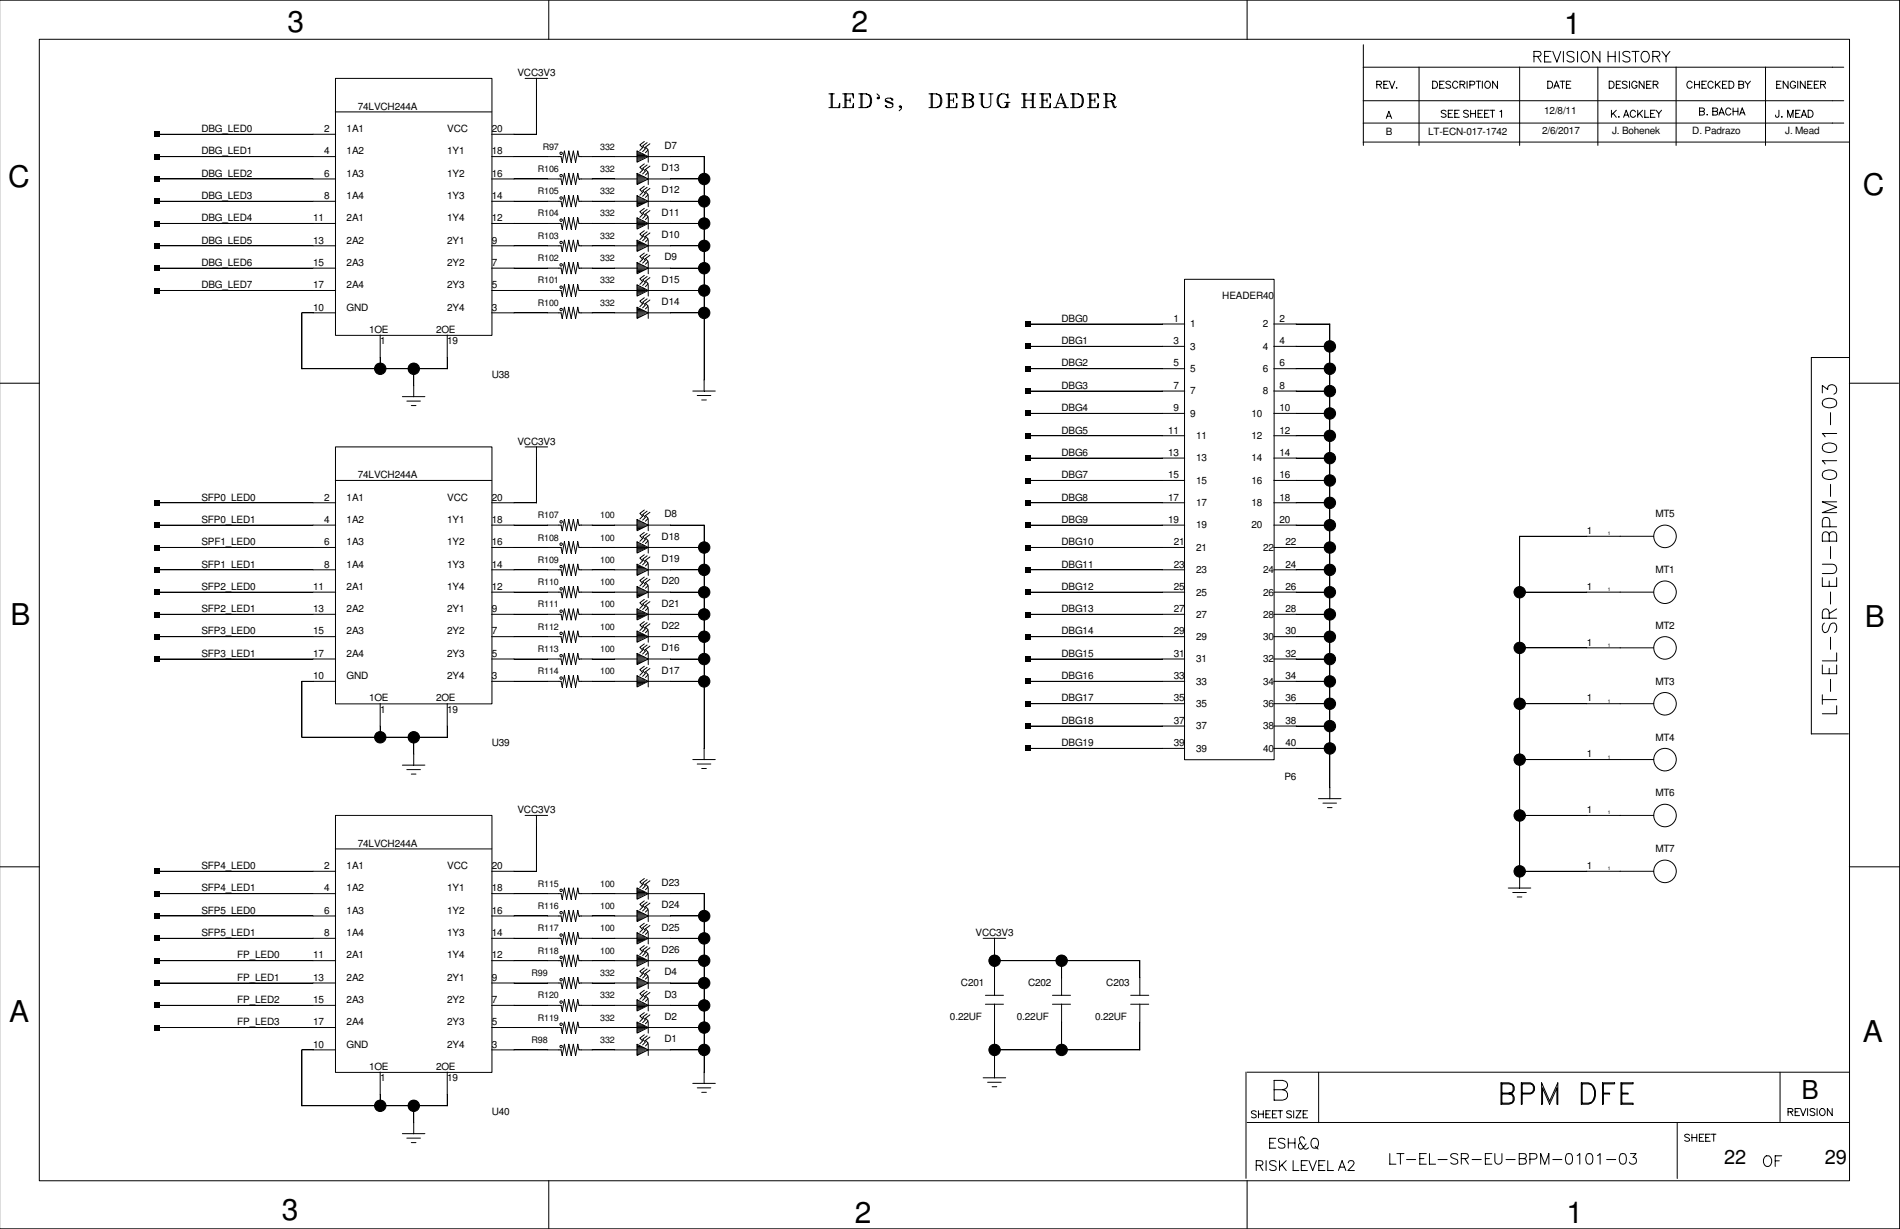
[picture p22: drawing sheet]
<svg xmlns="http://www.w3.org/2000/svg" width="432mm" height="279mm" viewBox="0 0 432 279" stroke-linecap="round" stroke-linejoin="round" font-family="sans-serif">
<defs><g id="words">
<g font-size="6.8">
<text x="65.3" y="7.2">3</text>
<text x="193.5" y="7.2">2</text>
<text x="355.5" y="7.7">1</text>
<text x="1.9" y="42.5">C</text>
<text x="423.3" y="44.3">C</text>
<text x="2.4" y="142">B</text>
<text x="423.8" y="142.5">B</text>
<text x="2.1" y="232.4">A</text>
<text x="423.3" y="236.9">A</text>
<text x="64.1" y="277.3">3</text>
<text x="194.3" y="278.1">2</text>
<text x="356" y="278.1">1</text>
</g>
<text font-size="5.9" x="409.4" y="249.8">B</text>
<g font-size="4.5">
<text x="391.8" y="264.6">22</text>
<text x="414.7" y="264.6">29</text>
</g>
<g font-size="2.3">
<text x="117.6" y="17.3">VCC3V3</text>
<text x="81.3" y="24.9">74LVCH244A</text>
<text x="350.9" y="26">12/8/11</text>
<text x="45.8" y="35.1">DBG_LED1</text>
<text x="45.8" y="30">DBG_LED0</text>
<text x="73.7" y="30">2</text>
<text x="73.7" y="35.1">4</text>
<text x="78.8" y="30">1A1</text>
<text x="78.8" y="35.1">1A2</text>
<text x="101.6" y="35.1">1Y1</text>
<text x="101.6" y="30">VCC</text>
<text x="111.8" y="35.1">18</text>
<text x="111.8" y="30">20</text>
<text x="151" y="33.8">D7</text>
<text x="315" y="30.8">B</text>
<text x="324.6" y="30.8">LT-ECN-017-1742</text>
<text x="350.5" y="30.5">2/6/2017</text>
<text x="366.4" y="30.5">J. Bohenek</text>
<text x="384.6" y="30.5">D. Padrazo</text>
<text x="405.7" y="30.5">J. Mead</text>
<text x="45.8" y="40.2">DBG_LED2</text>
<text x="73.7" y="40.2">6</text>
<text x="78.8" y="40.2">1A3</text>
<text x="101.6" y="40.2">1Y2</text>
<text x="111.8" y="40.2">16</text>
<text x="150.4" y="38.9">D13</text>
<text x="45.8" y="45.3">DBG_LED3</text>
<text x="73.7" y="45.3">8</text>
<text x="78.8" y="45.3">1A4</text>
<text x="101.6" y="45.3">1Y3</text>
<text x="111.8" y="45.3">14</text>
<text x="150.4" y="44">D12</text>
<text x="45.8" y="50.3">DBG_LED4</text>
<text x="71.2" y="50.3">11</text>
<text x="78.8" y="50.3">2A1</text>
<text x="101.6" y="50.3">1Y4</text>
<text x="111.8" y="50.3">12</text>
<text x="150.4" y="49">D11</text>
<text x="45.8" y="55.4">DBG_LED5</text>
<text x="71.2" y="55.4">13</text>
<text x="78.8" y="55.4">2A2</text>
<text x="101.6" y="55.4">2Y1</text>
<text x="111.8" y="55.4">9</text>
<text x="150.4" y="54.1">D10</text>
<text x="151" y="59.2">D9</text>
<text x="45.8" y="65.5">DBG_LED7</text>
<text x="45.8" y="60.5">DBG_LED6</text>
<text x="71.2" y="65.5">17</text>
<text x="71.2" y="60.5">15</text>
<text x="78.8" y="60.5">2A3</text>
<text x="78.8" y="65.5">2A4</text>
<text x="101.6" y="60.5">2Y2</text>
<text x="101.6" y="65.5">2Y3</text>
<text x="111.8" y="65.5">5</text>
<text x="111.8" y="60.5">7</text>
<text x="150.4" y="64.3">D15</text>
<text x="71.2" y="70.6">10</text>
<text x="78.8" y="70.6">GND</text>
<text x="101.6" y="70.6">2Y4</text>
<text x="111.8" y="70.6">3</text>
<text x="150.4" y="69.3">D14</text>
<text x="277.8" y="68.1">HEADER40</text>
<text x="83.9" y="75.7">1OE</text>
<text x="99.1" y="75.7">2OE</text>
<text x="241.3" y="73.2">DBG0</text>
<text x="266.7" y="73.2">1</text>
<text x="270.5" y="74.4">1</text>
<text x="287" y="74.4">2</text>
<text x="290.8" y="73.2">2</text>
<text x="86.4" y="78.2">1</text>
<text x="101.6" y="78.2">19</text>
<text x="241.3" y="83.3">DBG2</text>
<text x="241.3" y="78.2">DBG1</text>
<text x="266.7" y="83.3">5</text>
<text x="266.7" y="78.2">3</text>
<text x="270.5" y="79.5">3</text>
<text x="287" y="79.5">4</text>
<text x="290.8" y="83.3">6</text>
<text x="290.8" y="78.2">4</text>
<text x="111.8" y="85.9">U38</text>
<text x="241.3" y="88.4">DBG3</text>
<text x="266.7" y="88.4">7</text>
<text x="270.5" y="84.6">5</text>
<text x="270.5" y="89.7">7</text>
<text x="287" y="84.6">6</text>
<text x="287" y="89.7">8</text>
<text x="290.8" y="88.4">8</text>
<text x="241.3" y="93.5">DBG4</text>
<text x="266.7" y="93.5">9</text>
<text x="270.5" y="94.7">9</text>
<text x="284.4" y="94.7">10</text>
<text x="290.8" y="93.5">10</text>
<text x="117.6" y="101.1">VCC3V3</text>
<text x="241.3" y="98.6">DBG5</text>
<text x="265.5" y="98.6">11</text>
<text x="271.8" y="99.8">11</text>
<text x="284.4" y="99.8">12</text>
<text x="290.8" y="98.6">12</text>
<text x="241.3" y="103.6">DBG6</text>
<text x="265.5" y="103.6">13</text>
<text x="271.8" y="104.9">13</text>
<text x="284.4" y="104.9">14</text>
<text x="290.8" y="103.6">14</text>
<text x="45.8" y="113.8">SFP0_LED0</text>
<text x="73.7" y="113.8">2</text>
<text x="78.8" y="113.8">1A1</text>
<text x="81.3" y="108.7">74LVCH244A</text>
<text x="101.6" y="113.8">VCC</text>
<text x="111.8" y="113.8">20</text>
<text x="241.3" y="113.8">DBG8</text>
<text x="241.3" y="108.7">DBG7</text>
<text x="265.5" y="113.8">17</text>
<text x="265.5" y="108.7">15</text>
<text x="271.8" y="110">15</text>
<text x="284.4" y="110">16</text>
<text x="290.8" y="113.8">18</text>
<text x="290.8" y="108.7">16</text>
<text x="45.8" y="118.9">SFP0_LED1</text>
<text x="73.7" y="118.9">4</text>
<text x="78.8" y="118.9">1A2</text>
<text x="101.6" y="118.9">1Y1</text>
<text x="111.8" y="118.9">18</text>
<text x="151" y="117.6">D8</text>
<text x="241.3" y="118.9">DBG9</text>
<text x="265.5" y="118.9">19</text>
<text x="271.8" y="115.1">17</text>
<text x="284.4" y="115.1">18</text>
<text x="290.8" y="118.9">20</text>
<text x="376.2" y="117.6">MT5</text>
<text x="45.8" y="124">SPF1_LED0</text>
<text x="73.7" y="124">6</text>
<text x="78.8" y="124">1A3</text>
<text x="101.6" y="124">1Y2</text>
<text x="111.8" y="124">16</text>
<text x="150.4" y="122.7">D18</text>
<text x="241.3" y="124">DBG10</text>
<text x="266.7" y="124">21</text>
<text x="271.8" y="120.1">19</text>
<text x="271.8" y="125.2">21</text>
<text x="284.4" y="120.1">20</text>
<text x="287.1" y="125.2">22</text>
<text x="292.1" y="124">22</text>
<text x="360.6" y="121.4">1</text>
<text x="45.8" y="129">SFP1_LED1</text>
<text x="73.7" y="129">8</text>
<text x="78.8" y="129">1A4</text>
<text x="101.6" y="129">1Y3</text>
<text x="111.8" y="129">14</text>
<text x="150.4" y="127.8">D19</text>
<text x="241.3" y="129">DBG11</text>
<text x="266.7" y="129">23</text>
<text x="271.8" y="130.3">23</text>
<text x="287.1" y="130.3">24</text>
<text x="292.1" y="129">24</text>
<text x="376.2" y="130.3">MT1</text>
<text x="45.8" y="134.1">SFP2_LED0</text>
<text x="71.2" y="134.1">11</text>
<text x="78.8" y="134.1">2A1</text>
<text x="101.6" y="134.1">1Y4</text>
<text x="111.8" y="134.1">12</text>
<text x="150.4" y="132.8">D20</text>
<text x="150.4" y="137.9">D21</text>
<text x="241.3" y="134.1">DBG12</text>
<text x="266.7" y="134.1">25</text>
<text x="271.8" y="135.4">25</text>
<text x="287.1" y="135.4">26</text>
<text x="292.1" y="134.1">26</text>
<text x="360.6" y="134.1">1</text>
<text x="45.8" y="139.1">SFP2_LED1</text>
<text x="71.2" y="139.1">13</text>
<text x="78.8" y="139.1">2A2</text>
<text x="101.6" y="139.1">2Y1</text>
<text x="111.8" y="139.1">9</text>
<text x="150.4" y="143">D22</text>
<text x="241.3" y="139.1">DBG13</text>
<text x="266.7" y="139.1">27</text>
<text x="271.8" y="140.4">27</text>
<text x="287.1" y="140.4">28</text>
<text x="292.1" y="139.1">28</text>
<text x="376.2" y="143">MT2</text>
<text x="45.8" y="149.3">SFP3_LED1</text>
<text x="45.8" y="144.2">SFP3_LED0</text>
<text x="71.2" y="149.3">17</text>
<text x="71.2" y="144.2">15</text>
<text x="78.8" y="144.2">2A3</text>
<text x="78.8" y="149.3">2A4</text>
<text x="101.6" y="144.2">2Y2</text>
<text x="101.6" y="149.3">2Y3</text>
<text x="111.8" y="149.3">5</text>
<text x="111.8" y="144.2">7</text>
<text x="150.4" y="148">D16</text>
<text x="241.3" y="149.3">DBG15</text>
<text x="241.3" y="144.2">DBG14</text>
<text x="266.7" y="149.3">31</text>
<text x="266.7" y="144.2">29</text>
<text x="271.8" y="145.5">29</text>
<text x="287.1" y="145.5">30</text>
<text x="292.1" y="149.3">32</text>
<text x="292.1" y="144.2">30</text>
<text x="360.6" y="146.8">1</text>
<text x="71.2" y="154.4">10</text>
<text x="78.8" y="154.4">GND</text>
<text x="101.6" y="154.4">2Y4</text>
<text x="111.8" y="154.4">3</text>
<text x="150.4" y="153.1">D17</text>
<text x="241.3" y="154.4">DBG16</text>
<text x="266.7" y="154.4">33</text>
<text x="271.8" y="150.6">31</text>
<text x="271.8" y="155.7">33</text>
<text x="287.1" y="150.6">32</text>
<text x="287.1" y="155.7">34</text>
<text x="292.1" y="154.4">34</text>
<text x="376.2" y="155.7">MT3</text>
<text x="83.9" y="159.5">1OE</text>
<text x="99.1" y="159.5">2OE</text>
<text x="241.3" y="159.5">DBG17</text>
<text x="266.7" y="159.5">35</text>
<text x="271.8" y="160.7">35</text>
<text x="287.1" y="160.7">36</text>
<text x="292.1" y="159.5">36</text>
<text x="360.6" y="159.5">1</text>
<text x="86.4" y="162">1</text>
<text x="101.6" y="162">19</text>
<text x="241.3" y="164.5">DBG18</text>
<text x="266.7" y="164.5">37</text>
<text x="271.8" y="165.8">37</text>
<text x="287.1" y="165.8">38</text>
<text x="292.1" y="164.5">38</text>
<text x="111.8" y="169.6">U39</text>
<text x="241.3" y="169.6">DBG19</text>
<text x="266.7" y="169.6">39</text>
<text x="271.8" y="170.9">39</text>
<text x="287.1" y="170.9">40</text>
<text x="292.1" y="169.6">40</text>
<text x="360.6" y="172.2">1</text>
<text x="376.2" y="168.4">MT4</text>
<text x="291.9" y="177.2">P6</text>
<text x="117.6" y="184.9">VCC3V3</text>
<text x="360.6" y="184.9">1</text>
<text x="376.2" y="181.1">MT6</text>
<text x="45.8" y="197.6">SFP4_LED0</text>
<text x="73.7" y="197.6">2</text>
<text x="78.8" y="197.6">1A1</text>
<text x="81.3" y="192.5">74LVCH244A</text>
<text x="101.6" y="197.6">VCC</text>
<text x="111.8" y="197.6">20</text>
<text x="360.6" y="197.6">1</text>
<text x="376.2" y="193.8">MT7</text>
<text x="45.8" y="202.6">SFP4_LED1</text>
<text x="73.7" y="202.6">4</text>
<text x="78.8" y="202.6">1A2</text>
<text x="101.6" y="202.6">1Y1</text>
<text x="111.8" y="202.6">18</text>
<text x="150.4" y="201.4">D23</text>
<text x="45.8" y="207.7">SFP5_LED0</text>
<text x="73.7" y="207.7">6</text>
<text x="78.8" y="207.7">1A3</text>
<text x="101.6" y="207.7">1Y2</text>
<text x="111.8" y="207.7">16</text>
<text x="150.4" y="206.5">D24</text>
<text x="45.8" y="212.8">SFP5_LED1</text>
<text x="73.7" y="212.8">8</text>
<text x="78.8" y="212.8">1A4</text>
<text x="101.6" y="212.8">1Y3</text>
<text x="111.8" y="212.8">14</text>
<text x="150.4" y="211.5">D25</text>
<text x="221.7" y="212.8">VCC3V3</text>
<text x="53.9" y="217.9">FP_LED0</text>
<text x="71.2" y="217.9">11</text>
<text x="78.8" y="217.9">2A1</text>
<text x="101.6" y="217.9">1Y4</text>
<text x="111.8" y="217.9">12</text>
<text x="150.4" y="216.6">D26</text>
<text x="151" y="221.7">D4</text>
<text x="53.9" y="223">FP_LED1</text>
<text x="71.2" y="223">13</text>
<text x="78.8" y="223">2A2</text>
<text x="101.6" y="223">2Y1</text>
<text x="111.8" y="223">9</text>
<text x="151" y="226.8">D3</text>
<text x="218.4" y="224.2">C201</text>
<text x="233.6" y="224.2">C202</text>
<text x="251.4" y="224.2">C203</text>
<text x="53.9" y="228">FP_LED2</text>
<text x="53.9" y="233.1">FP_LED3</text>
<text x="71.2" y="233.1">17</text>
<text x="71.2" y="228">15</text>
<text x="78.8" y="228">2A3</text>
<text x="78.8" y="233.1">2A4</text>
<text x="101.6" y="228">2Y2</text>
<text x="101.6" y="233.1">2Y3</text>
<text x="111.8" y="233.1">5</text>
<text x="111.8" y="228">7</text>
<text x="151" y="231.9">D2</text>
<text x="215.9" y="231.9">0.22UF</text>
<text x="231.1" y="231.9">0.22UF</text>
<text x="248.9" y="231.9">0.22UF</text>
<text x="71.2" y="238.2">10</text>
<text x="78.8" y="238.2">GND</text>
<text x="101.6" y="238.2">2Y4</text>
<text x="111.8" y="238.2">3</text>
<text x="151" y="236.9">D1</text>
<text x="83.9" y="243.2">1OE</text>
<text x="86.4" y="245.8">1</text>
<text x="99.1" y="243.2">2OE</text>
<text x="101.6" y="245.8">19</text>
<text x="111.8" y="253.4">U40</text>
</g>
<g font-size="2">
<text x="123.4" y="34">R97</text>
<text x="136.4" y="34">332</text>
<text x="122.3" y="39.1">R106</text>
<text x="136.4" y="39.1">332</text>
<text x="122.3" y="44.2">R105</text>
<text x="136.4" y="44.2">332</text>
<text x="122.3" y="49.2">R104</text>
<text x="136.4" y="49.2">332</text>
<text x="122.3" y="59.4">R102</text>
<text x="122.3" y="54.3">R103</text>
<text x="136.4" y="59.4">332</text>
<text x="136.4" y="54.3">332</text>
<text x="122.3" y="64.4">R101</text>
<text x="136.4" y="64.4">332</text>
<text x="122.3" y="69.5">R100</text>
<text x="136.4" y="69.5">332</text>
<text x="122.3" y="117.8">R107</text>
<text x="136.4" y="117.8">100</text>
<text x="122.3" y="122.9">R108</text>
<text x="136.4" y="122.9">100</text>
<text x="122.3" y="128">R109</text>
<text x="136.4" y="128">100</text>
<text x="122.3" y="133">R110</text>
<text x="136.4" y="133">100</text>
<text x="122.3" y="143.1">R112</text>
<text x="122.3" y="138.1">R111</text>
<text x="136.4" y="143.1">100</text>
<text x="136.4" y="138.1">100</text>
<text x="122.3" y="148.2">R113</text>
<text x="136.4" y="148.2">100</text>
<text x="122.3" y="153.3">R114</text>
<text x="136.4" y="153.3">100</text>
<text x="122.3" y="201.5">R115</text>
<text x="136.4" y="201.5">100</text>
<text x="122.3" y="206.6">R116</text>
<text x="136.4" y="206.6">100</text>
<text x="122.3" y="211.7">R117</text>
<text x="136.4" y="211.7">100</text>
<text x="120.8" y="221.9">R99</text>
<text x="122.3" y="216.8">R118</text>
<text x="136.4" y="221.9">332</text>
<text x="136.4" y="216.8">100</text>
<text x="122.3" y="226.9">R120</text>
<text x="136.4" y="226.9">332</text>
<text x="122.3" y="232">R119</text>
<text x="136.4" y="232">332</text>
<text x="120.8" y="237.1">R98</text>
<text x="136.4" y="237.1">332</text>
</g>
<g font-size="1.1">
<text x="365.4" y="121.7">1</text>
<text x="365.4" y="134.4">1</text>
<text x="365.4" y="147.1">1</text>
<text x="365.4" y="159.8">1</text>
<text x="365.4" y="172.5">1</text>
<text x="365.4" y="185.2">1</text>
<text x="365.4" y="197.9">1</text>
</g>
</g></defs>
<path d="M.1 0h431.6v279.4h-431.6z" fill="none" stroke="#fff" stroke-width=".23"/>
<g fill="none" stroke="#000" stroke-width=".23">
<path d="M-.1 0h431.8v279.4h-431.8M8.9 8.9h411.4v259.5h-411.4zM76.2 17.8h35.6v58.4h-35.6zM119.3 17.8h5.2M121.9 17.8v12.8M124.7 0v9M283.4 0v9M309.8 15.3h109.2M309.8 10.2v22.9M312.9 19.2l.9-.1 .2-.3-.4-.3h-.7v1.6M313.4 19.2l.6 .9M314.5 19.2h.6"/>
<path d="M315.5 18.5h-1v1.6h1M315.8 18.5l.6 1.6 .6-1.6M317.3 20h.2zM322.5 15.2v17.9M325.6 18.5h.5a.85 .85 0 0 1 .6 .8 .85 .85 0 0 1-.6 .8h-.5zM327.2 19.2h.6M328.2 18.5h-1v1.6h1M329.7 18.7a.62 .62 0 0 0-1.1 .1l1.1 .8v.3l-.4 .2-.7-.2M331.3 18.8a.61 .61 0 0 0-.7-.3 .61 .61 0 0 0-.5 .6 .68 .68 0 0 0 .3 .8 .68 .68 0 0 0 .8 0l.1-.2M331.8 19.2l.9-.1 .2-.3-.4-.3h-.7v1.6M332.4 19.2l.5 .9M333.4 18.5v1.6"/>
<path d="M334.1 19.3l.9-.1 .2-.4-.4-.3h-.7v1.6M335.4 18.5h1.1M336 18.5v1.6M336.9 18.5v1.6M337.6 18.7a.75 .75 0 0 1 1.1 .2 .75 .75 0 0 1-.3 1.1 .75 .75 0 0 1-.9-.3 .75 .75 0 0 1 .1-1zM340.3 18.5v1.6l-1.1-1.6v1.6M345.4 15.2v17.9M348.6 12.8l1.4-.1a.59 .59 0 0 0 0-.9l-1.4-.1v2.4M349.4 12.8l.8 1.3M351 12.8h1M351.7 18.5h.6a.85 .85 0 0 1 .6 .8 .85 .85 0 0 1-.6 .8h-.6zM352.5 11.7h-1.5v2.4h1.5"/>
<path d="M352.9 11.7l.9 2.4 .9-2.4M353.4 19.6h.7M354.5 18.5h1.1M355.1 18.5v1.6M355.3 11.7v2.4M356 19.2h.6M357 18.5h-1v1.6h1M357.7 12a.92 .92 0 0 0-1.6 .2 1.57 1.57 0 0 0 1.4 .8 .61 .61 0 0 1 0 1 1.13 1.13 0 0 1-1.4-.2M358.5 11.7v2.4M359.8 11.8a1.18 1.18 0 0 1 1.4 .5 1.18 1.18 0 0 1-.3 1.5 .9 .9 0 0 1-1 .3 .9 .9 0 0 1-.6-.9 1.55 1.55 0 0 1 .5-1.4zM363.1 15.2v17.9M363.6 11.7v2.4l-1.6-2.4v2.4"/>
<path d="M365.5 12.8h1.6M365.5 11.7v2.4M365.7 18.5h.6a.85 .85 0 0 1 .5 .8 .85 .85 0 0 1-.5 .8h-.6zM367.1 11.7v2.4M367.3 19.2h.7M368 11.7v2.4M368.3 18.5h-1v1.6h1M369.8 18.7a.62 .62 0 0 0-1.1 .1l1.1 .8v.3l-.4 .2-.7-.2M370.3 18.5v1.6M370.4 12a.92 .92 0 0 0-1.6 .2 1.57 1.57 0 0 0 1.4 .8 .61 .61 0 0 1 0 1 1.13 1.13 0 0 1-1.4-.2M370.9 11.7h1.6M371.7 11.7v2.4"/>
<path d="M372 18.8a.61 .61 0 0 0-.7-.3 .61 .61 0 0 0-.5 .6 .68 .68 0 0 0 .3 .8 .68 .68 0 0 0 .8 0l.1-.4h-.4M373.4 11.8a1.18 1.18 0 0 1 1.4 .5 1.18 1.18 0 0 1-.2 1.5 .9 .9 0 0 1-1.1 .3 .9 .9 0 0 1-.5-.9 1.55 1.55 0 0 1 .4-1.4zM373.6 18.5v1.6l-1.1-1.6v1.6M374.2 19.2h.7M375.2 18.5h-1v1.6h1M375.6 12.8l1.4-.1a.59 .59 0 0 0 0-.9l-1.4-.1v2.4M375.7 19.2l.9-.1 .2-.3-.4-.3h-.7v1.6M376.3 19.2l.5 .9M376.4 12.8l.8 1.3M377.7 11.7l.9 1.1v1.3M379.5 11.7l-.9 1.1M380.9 15.2v17.9"/>
<path d="M384.6 18.8a.61 .61 0 0 0-.7-.3 .61 .61 0 0 0-.5 .6 .68 .68 0 0 0 .2 .8 .68 .68 0 0 0 .9 0l.1-.2M385.1 19.2h1.1M385.1 18.5v1.6M386.2 18.5v1.6M386.8 19.2h.6M387.8 18.5h-1v1.6h1M389.3 18.8a.61 .61 0 0 0-.7-.3 .61 .61 0 0 0-.4 .6 .68 .68 0 0 0 .2 .8 .68 .68 0 0 0 .9 0v-.2M389.8 18.5v1.6M390.2 19.1l.7 1M390.9 18.5l-1.1 1.1M391.5 19.2h.6M392.5 18.5h-1v1.6h1"/>
<path d="M392.9 18.5h.6a.85 .85 0 0 1 .6 .8 .85 .85 0 0 1-.6 .8h-.6zM395.2 19.2h.7l.3 .2 .1 .4-.4 .3h-.7v-1.6h.7l.3 .1v.5l-.3 .1M396.6 18.5l.6 .7v.9M397.8 18.5l-.6 .7M401.2 15.2v17.9M403.8 19.2h.6M404.8 18.5h-1v1.6h1M406.4 18.5v1.6l-1.1-1.6v1.6M408.1 18.8a.61 .61 0 0 0-.8-.3 .61 .61 0 0 0-.4 .6 .68 .68 0 0 0 .2 .8 .68 .68 0 0 0 .9 0l.1-.4h-.4M408.6 18.5v1.6M410.3 18.5v1.6l-1.1-1.6v1.6M410.8 19.2h.7"/>
<path d="M411.9 18.5h-1.1v1.6h1.1M412.3 19.2h.7M413.3 18.5h-1v1.6h1M413.8 19.2l.9-.1 .2-.3-.4-.3h-.7v1.6M414.3 19.2l.6 .9M35.6 30.5h40.7M35.6 35.6h40.7M76.2 25.4h35.6M111.7 30.5h10.2M111.7 35.6h15.9M127.5 35.6l.3 1.3 .5-2.6 .5 2.6 .5-2.6 .5 2.6 .5-2.6 .5 2.6 .5-2.6 .3 1.3h15.5M144.8 34.3l2.5 1.3-2.5 1.3z"/>
<path d="M144.8 39.4l2.5 1.3-2.5 1.3zM144.8 35.9h1.8M144.8 34.6h.3M144.8 34.8h.8M144.8 35.1h1.5M144.8 35.3h1.8M144.8 36.6h.3M144.8 36.4h.8M144.8 36.1h1.3M144.8 39.7h.3M144.8 39.9h.8M146.4 32.2l-1 .7 .6 .7-.6 .6"/>
<path d="M146.4 37.3l-1 .7 .6 .7-.6 .6M147.1 32.4l-1.1 .8 .7 .6-.7 .7M147.1 37.5l-1.1 .8 .7 .6-.7 .6M147.3 35.6h12.7v53.3M147.3 34.3v2.6M147.3 39.4v2.6M147.7 32.7l-1 .7 .6 .7-.6 .6M147.7 37.8l-1 .7 .6 .7-.6 .6M188.4 24.5h2.4v-1l-.2 1M188.4 21.3h1.2M188.9 21.3v3.2M189.1 21.3v3.2"/>
<path d="M191.5 24.5h2.5v-1l-.3 1M191.5 21.3h2.5v1l-.3-1M192 21.3v3.2M192.3 22.8h.9M192.3 21.3v3.2M193.2 22.3v1M195.2 21.3h1.6a1.41 1.41 0 0 1 1.3 2l-.5 .9-.8 .3h-1.6M195.7 21.3v3.2M195.9 21.3v3.2M196.8 21.3a1.41 1.41 0 0 1 1 2l-.2 .7-.8 .5M199.3 21.3l.5 .5v.5l-.2 .2-.3-.2 .3-.2 .2 .2M201.2 22.8l1.7 .7v.7l-.5 .3h-.7l-.5-.3v-.2h.3l.2 .5"/>
<path d="M202.4 22.3l.2 .5h.3v-.3l-.5-.2h-.7l-.5 .2v.5l1.7 .7M204.9 24.2l-.3 .3-.3-.3 .3-.2 .3 .2v.5l-.6 .5M211.1 21.3h1.7a1.41 1.41 0 0 1 1.2 2l-.4 .9-.8 .3h-1.7M211.6 21.3v3.2M211.9 21.3v3.2M212.8 21.3a1.41 1.41 0 0 1 1 2l-.2 .7-.8 .5M215 24.5h2.5v-1l-.3 1M215 21.3h2.5v1l-.3-1M215.5 21.3v3.2M215.8 22.8h.9M215.8 21.3v3.2M216.7 22.3v1"/>
<path d="M218.6 21.3h1.7l.8 .3 .2 .5-.2 .4-.8 .3M219.1 21.3v3.2M219.4 22.8h.9l.8 .2 .2 .7-.2 .5-.8 .3h-1.7M219.4 21.3v3.2M220.3 22.8l.5 .2 .3 .5-.3 .7-.5 .3M220.3 21.3l.5 .3 .3 .5-.3 .4-.5 .3M222.5 21.3h1.2M223 21.3v2.4l.3 .5 .4 .3h.8l.5-.3 .2-.5v-2.4M223.3 21.3v2.4l.4 .8M224.7 21.3h1M227.6 21.3a2 2 0 0 0 0 3.2M228.3 23.3h1.2"/>
<path d="M228.8 23.7l-.5 .8M228.8 21.6l.3-.3v1l-.3-.7a1.45 1.45 0 0 0-1.7 0 1.45 1.45 0 0 0-.5 1.7 1.36 1.36 0 0 0 2.2 .9M228.8 23.3v1.2M229.1 23.3v1.2M232.2 21.3h1.2M232.2 24.5h1.2M232.7 21.3v3.2M232.9 22.8h1.7M232.9 21.3v3.2M234.1 21.3h1.2M234.1 24.5h1.2M234.6 21.3v3.2"/>
<path d="M234.8 21.3v3.2M236.3 24.5h2.4v-1l-.2 1M236.3 21.3h2.4v1l-.2-1M236.8 21.3v3.2M237 22.8h1M237 21.3v3.2M238 22.3v1M239.4 24.5h1.3M239.9 24.5l1.2-3.2 1.3 3.2M240.4 23.5h1.2M241.1 22.1l1 2.4M241.6 24.5h1.2"/>
<path d="M243.3 21.3h1.7a1.41 1.41 0 0 1 1.2 2l-.5 .9-.7 .3h-1.7M243.8 21.3v3.2M244.1 21.3v3.2M245 21.3a1.41 1.41 0 0 1 1 2l-.3 .7-.7 .5M247.1 24.5h2.5v-1l-.3 1M247.1 21.3h2.5v1l-.3-1M247.6 21.3v3.2M247.9 22.8h.9M247.9 21.3v3.2M248.8 22.3v1M250.8 21.3h1.7l.7 .3 .2 .5-.2 .7-.7 .2h-1M250.8 24.5h1.2"/>
<path d="M251.3 21.3v3.2M251.5 21.3v3.2M252.5 23l.5 .3 .4 1.2M252.5 23l.7 1.5 .5-.3M252.5 21.3l.5 .3 .2 .5-.2 .7-.5 .2M309.8 28h109.2M309.8 22.9h109.2M309.8 32.3h110.5M315 26.9l.6-1.6 .7 1.6M315.3 26.4h.7M328.6 25.3a.62 .62 0 0 0-1.1 .1l1.1 .8v.3l-.3 .2-.8-.2M329.1 25.8h.7"/>
<path d="M330.2 25.1h-1.1v1.6h1.1M330.6 25.8h.7M331.6 25.1h-1v1.6h1M333.7 25.3a.62 .62 0 0 0-1.1 .1l1.1 .8v.3l-.4 .2-.7-.2M334.2 25.8h1.1M334.2 25.1v1.6M335.3 25.1v1.6M335.9 25.8h.6M336.9 25.1h-1v1.6h1M337.4 25.8h.6M338.4 25.1h-1v1.6h1M338.6 25.1h1.1"/>
<path d="M339.2 25.1v1.6M340.9 25.4l.3-.3v1.6M353.1 20.1l.6-1.6 .7 1.6M366.2 25.1v1.6M366.6 25.7l.7 1M367.3 25.1l-1.1 1.1M367.8 26.6h.2zM369 26.7l.6-1.6 .6 1.6M369.2 26.2h.8M371.7 25.4a.61 .61 0 0 0-.7-.3 .61 .61 0 0 0-.5 .6 .68 .68 0 0 0 .2 .8 .68 .68 0 0 0 .9 0l.1-.2M372.2 25.1v1.6M372.6 25.7l.7 1"/>
<path d="M373.3 25.1l-1.1 1.1M373.8 25.1v1.6h.9M375.1 25.8h.7M376.1 25.1h-1v1.6h1M376.4 25.1l.6 .7v.9M377.6 25.1l-.6 .7M386.2 25.3h.8l.3 .2v.4l-.3 .3h-.8v-1.6h.8l.3 .1v.3l-.3 .3M387.9 26.1h.2zM389.3 25.3h.7l.3 .2 .1 .4-.4 .3h-.7v-1.6h.7l.3 .1v.5l-.3 .1M390.7 26.2l.5-1.6 .7 1.6M390.9 25.7h.7M393.4 24.9a.61 .61 0 0 0-.7-.4 .61 .61 0 0 0-.5 .7 .68 .68 0 0 0 .2 .8 .68 .68 0 0 0 .9 0l.1-.2"/>
<path d="M393.9 24.6v1.6M393.9 25.3h1.1M395 24.6v1.6M395.4 26.2l.5-1.6 .7 1.6M395.6 25.7h.7M404.3 25.1l-.1 1.4-.2 .2-.4-.2-.1-.3M404.9 26.6h.1zM406.3 26.7v-1.6l.6 1.6 .6-1.6v1.6M408.1 25.8h.6M409.1 25.1h-1v1.6h1M409.4 26.7l.6-1.6 .6 1.6M409.6 26.2h.7"/>
<path d="M410.9 25.1h.6a.85 .85 0 0 1 .5 .8 .85 .85 0 0 1-.5 .8h-.6zM35.6 40.7h40.7M35.6 45.8h40.7M35.6 50.8h40.7M35.6 55.9h40.7M111.7 40.7h15.9M111.7 45.8h15.9M111.7 50.8h15.9M111.7 55.9h15.9M127.5 40.7l.3 1.3 .5-2.6 .5 2.6 .5-2.6 .5 2.6 .5-2.6 .5 2.6 .5-2.6 .3 1.3h15.5M127.5 45.8l.3 1.2 .5-2.5 .5 2.5 .5-2.5 .5 2.5 .5-2.5 .5 2.5 .5-2.5 .3 1.3h15.5M127.5 50.8l.3 1.3 .5-2.6 .5 2.6 .5-2.6 .5 2.6 .5-2.6 .5 2.6 .5-2.6 .3 1.3h15.5"/>
<path d="M127.5 55.9l.3 1.2 .5-2.5 .5 2.5 .5-2.5 .5 2.5 .5-2.5 .5 2.5 .5-2.5 .3 1.3h15.5M144.8 59.7l2.5 1.3-2.5 1.2zM144.8 54.6l2.5 1.3-2.5 1.2zM144.8 49.5l2.5 1.3-2.5 1.3zM144.8 44.5l2.5 1.3-2.5 1.2zM144.8 59.9h.3M144.8 56.1h1.8M144.8 54.9h.3M144.8 55.1h.8M144.8 55.4h1.5M144.8 55.6h1.8M144.8 56.9h.3"/>
<path d="M144.8 56.6h.8M144.8 56.4h1.3M144.8 51.1h1.8M144.8 49.8h.3M144.8 50h.8M144.8 50.3h1.5M144.8 50.5h1.8M144.8 51.8h.3M144.8 51.6h.8M144.8 51.3h1.3M144.8 46h1.8M144.8 44.7h.3"/>
<path d="M144.8 45h.8M144.8 45.3h1.5M144.8 45.5h1.8M144.8 46.7h.3M144.8 46.5h.8M144.8 46.3h1.3M144.8 40.9h1.8M144.8 40.2h1.5M144.8 40.4h1.8M144.8 41.7h.3M144.8 41.4h.8M144.8 41.2h1.3"/>
<path d="M146.4 57.5l-1 .8 .6 .6-.6 .7M146.4 52.5l-1 .7 .6 .6-.6 .7M146.4 47.4l-1 .7 .6 .7-.6 .6M146.4 42.3l-1 .8 .6 .6-.6 .7M147.1 57.8l-1.1 .7 .7 .7-.7 .6M147.1 52.7l-1.1 .8 .7 .6-.7 .6M147.1 47.6l-1.1 .8 .7 .6-.7 .7M147.1 42.6l-1.1 .7 .7 .7-.7 .6M147.3 40.7h12.7M147.3 45.8h12.7M147.3 50.8h12.7M147.3 55.9h12.7"/>
<path d="M147.3 44.4v2.6M147.3 49.5v2.6M147.3 54.6v2.5M147.3 59.6v2.6M147.7 58l-1 .8 .6 .6-.6 .7M147.7 53l-1 .7 .6 .7-.6 .6M147.7 47.9l-1 .7 .6 .7-.6 .6M147.7 42.8l-1 .8 .6 .6-.6 .7M35.6 61h40.7M35.6 66h40.7M68.6 71.1h7.7M68.6 71.1v12.8"/>
<path d="M86.4 76.2v7.7M101.6 76.2v7.7M111.7 61h15.9M111.7 66h15.9M111.7 71.1h15.9M127.5 61l.3 1.2 .5-2.5 .5 2.5 .5-2.5 .5 2.5 .5-2.5 .5 2.5 .5-2.5 .3 1.3h15.5M127.5 66l.3 1.3 .5-2.5 .5 2.5 .5-2.5 .5 2.5 .5-2.5 .5 2.5 .5-2.5 .3 1.2h15.5M127.5 71.1l.3 1.3 .5-2.6 .5 2.6 .5-2.6 .5 2.6 .5-2.6 .5 2.6 .5-2.6 .3 1.3h15.5M144.8 69.8l2.5 1.3-2.5 1.3zM144.8 64.8l2.5 1.2-2.5 1.3zM144.8 61.2h1.8M144.8 60.2h.8"/>
<path d="M144.8 60.5h1.5M144.8 60.7h1.8M144.8 62h.3M144.8 61.7h.8M144.8 61.5h1.3M144.8 71.4h1.8M144.8 70.1h.3M144.8 70.4h.8M144.8 70.6h1.5M144.8 70.9h1.8M144.8 72.1h.3M144.8 71.9h.8"/>
<path d="M144.8 71.6h1.3M144.8 66.3h1.8M144.8 65h.3M144.8 65.3h.8M144.8 65.5h1.5M144.8 65.8h1.8M144.8 67.1h.3M144.8 66.8h.8M144.8 66.5h1.3M146.4 67.7l-1 .8 .6 .6-.6 .6M146.4 62.6l-1 .8 .6 .6-.6 .6M147.1 67.9l-1.1 .8 .7 .6-.7 .7"/>
<path d="M147.1 62.9l-1.1 .7 .7 .7-.7 .6M147.3 61h12.7M147.3 66h12.7M147.3 71.1h12.7M147.3 64.7v2.6M147.3 69.8v2.6M147.7 68.2l-1 .8 .6 .6-.6 .6M147.7 63.1l-1 .8 .6 .6-.6 .7M233.6 73.7h35.6M233.6 78.7h35.6M269.2 63.5h20.4v109.2h-20.4zM289.5 73.7h12.7v107.9"/>
<path d="M289.5 78.7h12.7M-.1 87.1h9.1M68.6 83.8h33M91.4 90.2h5.2M92.5 91.2h3M93.5 92.2h1M94 83.8v6.4M157.4 88.9h5.2M158.5 89.9h3M159.5 90.9h1M233.6 88.9h35.6M233.6 94h35.6"/>
<path d="M233.6 99.1h35.6M233.6 83.8h35.6M289.5 88.9h12.7M289.5 94h12.7M289.5 99.1h12.7M289.5 83.8h12.7M414.1 89.3v-1.7l1.3 1a1.05 1.05 0 0 1 1.2-1.2 1.05 1.05 0 0 1 .8 1.5l-.2 .4-.4 .3M414.3 91a2.48 2.48 0 0 1 2.9 0 1.01 1.01 0 0 1-.4 1.5 2.58 2.58 0 0 1-2.5-.3l-.2-.4zM416 93.8v2.8M417.4 98.6h-3.3l.7 .7M420.3 87.1h11.2M420.3 81.3h-8.7v85.6"/>
<path d="M35.6 119.4h40.7M35.6 114.3h40.7M76.2 109.2h35.6M76.2 101.6h35.6v58.4h-35.6zM111.7 119.4h15.9M111.7 114.3h10.2M119.3 101.6h5.2M121.9 101.6v12.7M127.5 119.4l.3 1.2 .5-2.5 .5 2.5 .5-2.5 .5 2.5 .5-2.5 .5 2.5 .5-2.5 .3 1.3h15.5M144.8 118.1l2.5 1.3-2.5 1.2zM144.8 119.6h1.8M144.8 118.4h.3"/>
<path d="M144.8 118.6h.8M144.8 118.9h1.5M144.8 119.1h1.8M144.8 119.9h1.3M146.4 116l-1 .7 .6 .6-.6 .7M147.1 116.2l-1.1 .8 .7 .6-.7 .6M147.3 119.4h12.7v53.3M147.3 118.1v2.5M147.7 116.5l-1 .7 .6 .7-.6 .6M233.6 119.4h35.6M233.6 104.1h35.6M233.6 109.2h35.6"/>
<path d="M233.6 114.3h35.6M289.5 119.4h12.7M289.5 104.1h12.7M289.5 109.2h12.7M289.5 114.3h12.7M414.3 107.3a2.48 2.48 0 0 1 2.9 0 1.01 1.01 0 0 1-.4 1.5 2.58 2.58 0 0 1-2.5-.3l-.2-.4zM414.3 101.2a2.48 2.48 0 0 1 2.9 0 1.01 1.01 0 0 1-.4 1.5 2.58 2.58 0 0 1-2.5-.3l-.2-.5zM415.8 119.8l-.1-1.9a.88 .88 0 0 0-.9-.3 .88 .88 0 0 0-.7 .8v1.4h3.3M416 110.1v2.8M417.4 104.7h-3.3l.7 .8M417.4 114.1h-3.3l3.3 1.2-3.3 1.2h3.3M35.6 124.5h40.7"/>
<path d="M35.6 129.5h40.7M35.6 134.6h40.7M35.6 139.7h40.7M111.7 124.5h15.9M111.7 129.5h15.9M111.7 134.6h15.9M111.7 139.7h15.9M127.5 124.5l.3 1.2 .5-2.5 .5 2.5 .5-2.5 .5 2.5 .5-2.5 .5 2.5 .5-2.5 .3 1.3h15.5M127.5 129.5l.3 1.3 .5-2.5 .5 2.5 .5-2.5 .5 2.5 .5-2.5 .5 2.5 .5-2.5 .3 1.2h15.5M127.5 134.6l.3 1.3 .5-2.6 .5 2.6 .5-2.6 .5 2.6 .5-2.6 .5 2.6 .5-2.6 .3 1.3h15.5M127.5 139.7l.3 1.2 .5-2.5 .5 2.5 .5-2.5 .5 2.5 .5-2.5 .5 2.5 .5-2.5 .3 1.3h15.5M144.8 123.2l2.5 1.3-2.5 1.2z"/>
<path d="M144.8 128.3l2.5 1.2-2.5 1.3zM144.8 133.3l2.5 1.3-2.5 1.3zM144.8 138.4l2.5 1.3-2.5 1.2zM144.8 120.4h.3M144.8 120.1h.8M144.8 124.7h1.8M144.8 123.4h.3M144.8 123.7h.8M144.8 124h1.5M144.8 124.2h1.8M144.8 125.5h.3M144.8 125.2h.8"/>
<path d="M144.8 125h1.3M144.8 129.8h1.8M144.8 128.5h.3M144.8 128.8h.8M144.8 129h1.5M144.8 129.3h1.8M144.8 130.6h.3M144.8 130.3h.8M144.8 130h1.3M144.8 134.9h1.8M144.8 133.6h.3M144.8 133.9h.8"/>
<path d="M144.8 134.1h1.5M144.8 134.4h1.8M144.8 135.6h.3M144.8 135.4h.8M144.8 135.1h1.3M144.8 139.9h1.8M144.8 138.7h.3M144.8 138.9h.8M144.8 139.2h1.5M144.8 139.4h1.8M146.4 121l-1 .8 .6 .6-.6 .7M146.4 126.1l-1 .8 .6 .6-.6 .6"/>
<path d="M146.4 131.2l-1 .8 .6 .6-.6 .6M146.4 136.3l-1 .7 .6 .7-.6 .6M147.1 121.3l-1.1 .7 .7 .7-.7 .6M147.1 126.4l-1.1 .7 .7 .7-.7 .6M147.1 131.4l-1.1 .8 .7 .6-.7 .7M147.1 136.5l-1.1 .8 .7 .6-.7 .7M147.3 124.5h12.7M147.3 129.5h12.7M147.3 134.6h12.7M147.3 139.7h12.7M147.3 123.1v2.6M147.3 128.2v2.6"/>
<path d="M147.3 133.3v2.6M147.3 138.4v2.5M147.7 121.5l-1 .8 .6 .6-.6 .7M147.7 126.6l-1 .8 .6 .6-.6 .7M147.7 131.7l-1 .8 .6 .6-.6 .6M147.7 136.8l-1 .7 .6 .7-.6 .6M233.6 124.5h35.6M233.6 129.5h35.6M233.6 134.6h35.6M233.6 139.7h35.6M289.5 124.5h12.7M289.5 129.5h12.7"/>
<path d="M289.5 134.6h12.7M289.5 139.7h12.7M345.3 134.6h30.5M345.3 121.9h30.5M345.4 121.9v80M414.1 128.3h2.4a1.07 1.07 0 0 1 .9 1 1.07 1.07 0 0 1-.9 1.1h-2.4M414.1 131.3v2h3.3v-2M415.7 121.7l-.2-.5a.76 .76 0 0 0-1.2 0l-.2 .5v1.3h3.3v-1.3a.85 .85 0 0 0-.8-.8 .85 .85 0 0 0-.9 .8v1.3M415.7 132.1v1.2M416 124.2v2.8M416 134.6v2.7M417.4 138.4l-1.7 1.1"/>
<path d="M35.6 149.8h40.7M35.6 144.7h40.7M68.6 154.9h7.7M68.6 154.9v12.7M86.4 159.9v7.7M101.6 159.9v7.7M111.7 149.8h15.9M111.7 154.9h15.9M111.7 144.7h15.9M127.5 149.8l.3 1.3 .5-2.6 .5 2.6 .5-2.6 .5 2.6 .5-2.6 .5 2.6 .5-2.6 .3 1.3h15.5M127.5 154.9l.3 1.3 .5-2.6 .5 2.6 .5-2.6 .5 2.6 .5-2.6 .5 2.6 .5-2.6 .3 1.3h15.5M127.5 144.7l.3 1.3 .5-2.5 .5 2.5 .5-2.5 .5 2.5 .5-2.5 .5 2.5 .5-2.5 .3 1.2h15.5"/>
<path d="M144.8 148.5l2.5 1.3-2.5 1.3zM144.8 153.6l2.5 1.3-2.5 1.3zM144.8 143.5l2.5 1.2-2.5 1.3zM144.8 150.1h1.8M144.8 148.8h.3M144.8 149.1h.8M144.8 149.3h1.5M144.8 149.6h1.8M144.8 150.8h.3M144.8 150.6h.8M144.8 150.3h1.3M144.8 155.2h1.8"/>
<path d="M144.8 153.9h.3M144.8 154.1h.8M144.8 154.4h1.5M144.8 154.6h1.8M144.8 155.9h.3M144.8 155.7h.8M144.8 155.4h1.3M144.8 140.7h.3M144.8 140.4h.8M144.8 140.2h1.3M144.8 145h1.8M144.8 143.7h.3"/>
<path d="M144.8 144h.8M144.8 144.2h1.5M144.8 144.5h1.8M144.8 145.8h.3M144.8 145.5h.8M144.8 145.2h1.3M146.4 146.4l-1 .8 .6 .6-.6 .6M146.4 151.5l-1 .7 .6 .7-.6 .6M146.4 141.3l-1 .8 .6 .6-.6 .6M147.1 146.6l-1.1 .8 .7 .6-.7 .7M147.1 151.7l-1.1 .8 .7 .6-.7 .7M147.1 141.6l-1.1 .7 .7 .7-.7 .6"/>
<path d="M147.3 149.8h12.7M147.3 154.9h12.7M147.3 144.7h12.7M147.3 143.4v2.6M147.3 148.5v2.6M147.3 153.6v2.6M147.7 146.9l-1 .8 .6 .6-.6 .6M147.7 152l-1 .7 .6 .7-.6 .6M147.7 141.8l-1 .8 .6 .6-.6 .6M233.6 149.8h35.6M233.6 154.9h35.6M233.6 144.7h35.6"/>
<path d="M233.6 160h35.6M289.5 149.8h12.7M289.5 154.9h12.7M289.5 144.7h12.7M289.5 160h12.7M345.3 160h30.5M345.3 147.3h30.5M414.1 151.2v2h3.3v-2M414.1 159h3.3M414.1 157.9v2.2M414.6 141.6a1.41 1.41 0 0 0 0 2.2 .86 .86 0 0 0 .9-.6l.3-.9a.8 .8 0 0 1 .6-.6 .8 .8 0 0 1 .8 .2 1.46 1.46 0 0 1-.3 1.9M415.7 140.5v-1.3l-.2-.5a.76 .76 0 0 0-1.2 0l-.2 .5v1.3h3.3"/>
<path d="M415.7 151.9v1.3M416 144.9v2.7M416 154.4v2.8M417.4 148.4v1.8h-3.3M68.6 167.6h33M91.4 173.9h5.2M92.5 175h3M93.5 176h1M94 167.6v6.4M157.4 172.7h5.2M158.5 173.7h3M159.5 174.7h1"/>
<path d="M233.6 165.1h35.6M233.6 170.1h35.6M289.5 165.1h12.7M289.5 170.1h12.7M345.3 172.7h30.5M411.6 166.8h8.5M417.4 160.4v1.9h-3.3M-.1 197.1h9.1M35.6 198.1h40.7M76.2 193h35.6M76.2 185.4h35.6v58.4h-35.6zM111.7 198.1h10.2"/>
<path d="M119.3 185.4h5.2M121.9 185.3v12.8M146.4 199.7l-1 .8 .6 .6-.6 .7M147.1 200l-1.1 .7 .7 .7-.7 .6M299.6 181.6h5.2M300.7 182.6h3M301.7 183.6h1M345.3 185.4h30.5M345.3 198.1h30.5M420.3 197.1h11.4M35.6 213.3h40.7M35.6 203.2h40.7"/>
<path d="M35.6 208.2h40.7M35.6 218.4h40.7M111.7 213.3h15.9M111.7 203.2h15.9M111.7 208.2h15.9M111.7 218.4h15.9M127.5 213.3l.3 1.3 .5-2.6 .5 2.6 .5-2.6 .5 2.6 .5-2.6 .5 2.6 .5-2.6 .3 1.3h15.5M127.5 218.4l.3 1.3 .5-2.6 .5 2.6 .5-2.6 .5 2.6 .5-2.6 .5 2.6 .5-2.6 .3 1.3h15.5M127.5 203.2l.3 1.2 .5-2.5 .5 2.5 .5-2.5 .5 2.5 .5-2.5 .5 2.5 .5-2.5 .3 1.3h15.5M127.5 208.2l.3 1.3 .5-2.5 .5 2.5 .5-2.5 .5 2.5 .5-2.5 .5 2.5 .5-2.5 .3 1.2h15.5M144.8 201.9l2.5 1.3-2.5 1.2zM144.8 207l2.5 1.2-2.5 1.3z"/>
<path d="M144.8 212l2.5 1.3-2.5 1.3zM144.8 217.1l2.5 1.3-2.5 1.3zM144.8 203.4h1.8M144.8 202.1h.3M144.8 202.4h.8M144.8 202.6h1.5M144.8 202.9h1.8M144.8 204.2h.3M144.8 203.9h.8M144.8 203.7h1.3M144.8 208.5h1.8M144.8 207.2h.3"/>
<path d="M144.8 207.5h.8M144.8 207.7h1.5M144.8 208h1.8M144.8 209.3h.3M144.8 209h.8M144.8 208.7h1.3M144.8 213.6h1.8M144.8 212.3h.3M144.8 212.6h.8M144.8 212.8h1.5M144.8 213.1h1.8M144.8 214.3h.3"/>
<path d="M144.8 214.1h.8M144.8 213.8h1.3M144.8 218.7h1.8M144.8 217.4h.3M144.8 217.6h.8M144.8 217.9h1.5M144.8 218.1h1.8M144.8 219.4h.3M144.8 219.2h.8M144.8 218.9h1.3M146.4 204.8l-1 .8 .6 .6-.6 .6M146.4 209.9l-1 .8 .6 .6-.6 .6"/>
<path d="M146.4 215l-1 .7 .6 .7-.6 .6M147.1 205.1l-1.1 .7 .7 .7-.7 .6M147.1 210.1l-1.1 .8 .7 .6-.7 .7M147.1 215.2l-1.1 .8 .7 .6-.7 .7M147.3 213.3h12.7M147.3 203.2h12.7v43.1M147.3 208.2h12.7M147.3 218.4h12.7M147.3 201.8v2.6M147.3 206.9v2.6M147.3 212v2.6M147.3 217.1v2.6"/>
<path d="M147.7 200.2l-1 .8 .6 .6-.6 .7M147.7 205.3l-1 .8 .6 .6-.6 .6M147.7 210.4l-1 .8 .6 .6-.6 .6M147.7 215.5l-1 .7 .6 .7-.6 .6M223.4 213.3h5.2M226 218.4h33v7.9M226 213.3v13M241.3 218.4v7.9M342.8 201.9h5.1M343.8 202.9h3.1M344.8 203.9h1.1M35.6 233.6h40.7"/>
<path d="M35.6 228.6h40.7M35.6 223.5h40.7M68.6 238.7h7.7M68.6 238.7v12.7M111.7 238.7h15.9M111.7 233.6h15.9M111.7 228.6h15.9M111.7 223.5h15.9M127.5 238.7l.3 1.2 .5-2.5 .5 2.5 .5-2.5 .5 2.5 .5-2.5 .5 2.5 .5-2.5 .3 1.3h15.5M127.5 223.5l.3 1.2 .5-2.5 .5 2.5 .5-2.5 .5 2.5 .5-2.5 .5 2.5 .5-2.5 .3 1.3h15.5M127.5 228.6l.3 1.2 .5-2.5 .5 2.5 .5-2.5 .5 2.5 .5-2.5 .5 2.5 .5-2.5 .3 1.3h15.5M127.5 233.6l.3 1.3 .5-2.5 .5 2.5 .5-2.5 .5 2.5 .5-2.5 .5 2.5 .5-2.5 .3 1.2h15.5"/>
<path d="M144.8 237.4l2.5 1.3-2.5 1.2zM144.8 232.4l2.5 1.2-2.5 1.3zM144.8 227.3l2.5 1.3-2.5 1.2zM144.8 222.2l2.5 1.3-2.5 1.2zM144.8 238.9h1.8M144.8 237.7h.3M144.8 237.9h.8M144.8 238.2h1.5M144.8 238.4h1.8M144.8 239.7h.3M144.8 239.4h.8M144.8 239.2h1.3"/>
<path d="M144.8 233.8h1.8M144.8 232.6h.3M144.8 232.8h.8M144.8 233.1h1.5M144.8 233.3h1.8M144.8 234.6h.3M144.8 234.4h.8M144.8 234.1h1.3M144.8 228.8h1.8M144.8 227.5h.3M144.8 227.8h.8M144.8 228h1.5"/>
<path d="M144.8 228.3h1.8M144.8 229.6h.3M144.8 229.3h.8M144.8 229.1h1.3M144.8 223.7h1.8M144.8 222.5h.3M144.8 222.7h.8M144.8 223h1.5M144.8 223.2h1.8M144.8 224.5h.3M144.8 224.2h.8M144.8 224h1.3"/>
<path d="M146.4 235.2l-1 .8 .6 .6-.6 .7M146.4 230.2l-1 .8 .6 .6-.6 .6M146.4 225.1l-1 .8 .6 .6-.6 .7M146.4 220l-1 .8 .6 .6-.6 .7M147.1 235.5l-1.1 .8 .7 .6-.7 .6M147.1 230.5l-1.1 .7 .7 .7-.7 .6M147.1 225.4l-1.1 .7 .7 .7-.7 .6M147.1 220.3l-1.1 .8 .7 .6-.7 .6M147.3 238.7h12.7M147.3 233.6h12.7M147.3 228.6h12.7M147.3 223.5h12.7"/>
<path d="M147.3 222.2v2.5M147.3 227.2v2.6M147.3 232.3v2.6M147.3 237.4v2.5M147.7 235.8l-1 .7 .6 .7-.6 .6M147.7 230.7l-1 .8 .6 .6-.6 .6M147.7 225.6l-1 .8 .6 .6-.6 .7M147.7 220.6l-1 .7 .6 .7-.6 .6M223.9 228.3h4.1M223.9 226.3h4.1M226 238.7h33M226 228.3v16.8"/>
<path d="M239.2 228.3h4.1M239.2 226.3h4.1M241.3 228.3v10.4M257 228.3h4.1M257 226.3h4.1M259 228.3v10.4M68.6 251.4h33M86.4 243.7v7.7M91.4 257.7h5.2M92.5 258.7h3M93.5 259.8h1M94 251.4v6.4"/>
<path d="M101.6 243.7v7.7M157.4 246.3h5.2M158.5 247.3h3M159.5 248.3h1M223.4 245h5.2M224.5 246h3M225.5 247.1h1M283.2 243.7v24.2M283.4 255.2h136.9M283.4 243.8h136.9M285.5 252.8a.62 .62 0 0 0-1.1 .1l1.1 .8v.2l-.4 .2-.7-.2M286 252.5v1.6"/>
<path d="M286 253.3h1.1M287.1 252.5v1.6M287.7 253.3h.6M288.5 259.8h.9M288.7 252.5h-1v1.6h1M289.2 253.3h.6M289.6 247.7h1.9a1.19 1.19 0 0 1 1.1 1.2 1.19 1.19 0 0 1-1.1 1.2h-1.9v-4.5h1.9l.6 .2a.98 .98 0 0 1 0 1.7l-.6 .2M289.9 258.8h-1.4v2.2h1.4M290.2 252.5h-1v1.6h1M290.4 252.5h1.1M291 252.5v1.6M292 259.1a.85 .85 0 0 0-1.5 .2l.2 .3 1.1 .5a.56 .56 0 0 1 0 .8 1.08 1.08 0 0 1-1.3-.2"/>
<path d="M292.8 259.8h1.5M292.8 258.8v2.2M293.5 252.8a.62 .62 0 0 0-1.1 .1l1.1 .8v.2l-.4 .2-.7-.2M294 252.5v1.6M294.3 258.8v2.2M294.6 252.5h1.1l-1.1 1.6h1.1M295.5 259.8l-.4 .5v.5l.4 .4 .6-.2 .7-.9M296.2 253.3h.6M296.5 259l-.5-.6h-.3l-.4 .4 .1 .7 1 1.7h.5l.5-.3M297.2 252.5h-1v1.6h1M298.2 259.1a.83 .83 0 0 1 .9-.3 .83 .83 0 0 1 .5 .8 .99 .99 0 0 1-.2 1.1 .99 .99 0 0 1-1 .2 1.46 1.46 0 0 1-.2-1.8zM299.7 243.8v11.4"/>
<path d="M341.3 248.5h1.6a1.27 1.27 0 0 1 1.2 .9 1.27 1.27 0 0 1-.4 1.4l-.8 .2h-1.8v-4.8h1.8a1.29 1.29 0 0 1 1.2 .9 1.29 1.29 0 0 1-.4 1.4l-.8 .2M342.9 248.5l.8-.3 .2-.4v-.7l-.2-.5-.8-.2h-1.6v4.4h1.6l.8-.2 .2-.5v-.7l-.2-.4-.8-.3h-1.6M345.9 248.5h1.9l.5-.3 .2-.4v-.7l-.2-.5-.5-.2h-1.9v4.6h-.2v-4.8h2.1a1.31 1.31 0 0 1 1 1.2 1.31 1.31 0 0 1-1 1.3h-1.9M350.4 246.2l1.8 4.1 1.8-4.1v4.8h-.2v-3.6l-1.6 3.6-1.6-3.6v3.6h-.2zM359.4 246.2h1.6a2.64 2.64 0 0 1 1.1 4.1l-.4 .5-.7 .2h-1.6zM359.6 246.4h1.4a1.62 1.62 0 0 1 1.4 1.6 2.93 2.93 0 0 1-.7 2.6l-.7 .2h-1.4zM364.2 246.2h2.7v.2h-2.5v4.6h-.2zM364.4 248.5h1.4v.2h-1.4M368.4 246.2h2.7v.2h-2.5v4.4h2.5v.2h-2.7zM368.6 248.5h1.4v.2h-1.4M381.2 255.2v12.7M384 258.1a.62 .62 0 0 0-1.1 .1l1.1 .8v.2l-.4 .3-.7-.3"/>
<path d="M384.5 257.9v1.6M384.5 258.6h1.1M385.6 257.9v1.6M386.2 258.6h.6M387.2 257.9h-1v1.6h1M387.6 258.6h.7M388.7 257.9h-1.1v1.6h1.1M388.9 257.9h1.1M389.5 257.9v1.6M404.5 243.8v11.2M406.4 252.8l.9-.1 .2-.4-.4-.3h-.7v1.6M406.9 252.8l.6 .8"/>
<path d="M408 252.8h.6M409 252h-1v1.6h1M409.2 252l.6 1.6 .6-1.6M410.8 252v1.6M412.5 252.3a.62 .62 0 0 0-1.1 .1l1.1 .8v.2l-.4 .2-.7-.2M413 252v1.6M413.7 252.3a.75 .75 0 0 1 1.1 .2 .75 .75 0 0 1-.4 1 .75 .75 0 0 1-.9-.3 .75 .75 0 0 1 .2-.9zM416.4 252v1.6l-1.1-1.6v1.6M124.7 268.4v11M283.4 268.4v11M285.5 264.9h1a.58 .58 0 0 0 .5-.6l-.2-.4h-1.3v2.2M286.3 264.9l.7 1.2"/>
<path d="M287.7 263.9v2.2M290 264.2a.85 .85 0 0 0-1.5 .2l.3 .3 1 .4a.56 .56 0 0 1 0 .9 1.08 1.08 0 0 1-1.3-.2M290.8 263.9v2.2M291.3 264.8l1 1.3M292.3 263.9l-1.5 1.4M293.9 263.9v2.2h1.3M295.7 264.9h.9M297.1 263.9h-1.4v2.2h1.4M297.5 263.9l.8 2.2 .9-2.2M298.9 260.6l.7 .6M299.7 264.9h.9M301.1 263.9h-1.4v2.2h1.4"/>
<path d="M301.8 263.9v2.2h1.3M304.2 266.1l.8-2.2 .9 2.2M304.5 265.3h1.1M306.4 264.4l.4-.5h.7a.51 .51 0 0 1 .1 .8l-1.3 1.4h1.5M315.8 262.3v2.4h1.4M317.5 262.3h1.6M318.3 262.3v2.4M319.7 263.6h2M322.7 263.4h.9M324.1 262.3h-1.4v2.4h1.4M324.9 262.3v2.4h1.4M326.8 263.6h2.1"/>
<path d="M331.3 262.6a.92 .92 0 0 0-1.6 .2 1.57 1.57 0 0 0 1.4 .8 .61 .61 0 0 1 0 .9 1.13 1.13 0 0 1-1.4-.2M332.1 263.4l1.4-.1a.59 .59 0 0 0 0-1h-1.4v2.4M332.9 263.4l.8 1.3M334.6 263.6h2M337.6 263.4h.9M339 262.3h-1.4v2.4h1.4M339.7 262.3v1.7a.81 .81 0 0 0 .8 .7 .81 .81 0 0 0 .8-.7v-1.7M342.3 263.6h2M345.3 263.4l1.4 .1a.67 .67 0 0 1 0 1l-1.4 .2v-2.4h1.4a.61 .61 0 0 1 0 1l-.4 .1M347.7 263.5h1a.67 .67 0 0 0 .6-.4 .67 .67 0 0 0-.2-.8h-1.4v2.4M350.1 264.7v-2.4l1 2.4 .9-2.4v2.4M352.9 263.6h2.1"/>
<path d="M356.1 262.3a.86 .86 0 0 1 1.2 .4 2.14 2.14 0 0 1-.3 1.8 .77 .77 0 0 1-1.1-.3 2.01 2.01 0 0 1 .2-1.9zM358.4 262.7l.6-.4v2.4M360.7 262.3a.86 .86 0 0 1 1.2 .4 2.14 2.14 0 0 1-.2 1.8 .77 .77 0 0 1-1.2-.3 2.01 2.01 0 0 1 .2-1.9zM363.1 262.7l.5-.4v2.4M365.1 263.6h2.1M368.3 262.3a.86 .86 0 0 1 1.2 .4 2.14 2.14 0 0 1-.2 1.8 .77 .77 0 0 1-1.2-.3 2.01 2.01 0 0 1 .2-1.9zM370.5 262.3h1.3l-.7 .8a.82 .82 0 0 1 .6 1.4 .82 .82 0 0 1-1.4-.3M401.2 262.8a1.18 1.18 0 0 1 1.4 .6 1.18 1.18 0 0 1-.2 1.4 .9 .9 0 0 1-1 .3 .9 .9 0 0 1-.6-.9 1.55 1.55 0 0 1 .4-1.4zM403.4 263.9h1M404.9 262.8h-1.5v2.4"/>
<circle cx="127.5" cy="39.9" r=".29"/>
<circle cx="127.5" cy="34.9" r=".29"/>
<circle cx="127.5" cy="50.1" r=".29"/>
<circle cx="127.5" cy="55.1" r=".29"/>
<circle cx="127.5" cy="45" r=".29"/>
<circle cx="160" cy="50.8" r="1.3"/>
<circle cx="160" cy="45.8" r="1.3"/>
<circle cx="160" cy="40.7" r="1.3"/>
<circle cx="160" cy="55.9" r="1.3"/>
<circle cx="127.5" cy="60.2" r=".29"/>
<circle cx="127.5" cy="70.4" r=".29"/>
<circle cx="127.5" cy="65.3" r=".29"/>
<circle cx="160" cy="71.1" r="1.3"/>
<circle cx="160" cy="61" r="1.3"/>
<circle cx="160" cy="66.1" r="1.3"/>
<circle cx="302.2" cy="78.8" r="1.3"/>
<circle cx="86.4" cy="83.8" r="1.3"/>
<circle cx="94" cy="83.8" r="1.3"/>
<circle cx="302.2" cy="94" r="1.3"/>
<circle cx="302.2" cy="83.8" r="1.3"/>
<circle cx="302.2" cy="99.1" r="1.3"/>
<circle cx="302.2" cy="88.9" r="1.3"/>
<circle cx="127.5" cy="118.6" r=".29"/>
<circle cx="302.2" cy="109.2" r="1.3"/>
<circle cx="302.2" cy="114.3" r="1.3"/>
<circle cx="302.2" cy="119.4" r="1.3"/>
<circle cx="302.2" cy="104.2" r="1.3"/>
<circle cx="127.5" cy="128.8" r=".29"/>
<circle cx="127.5" cy="123.7" r=".29"/>
<circle cx="127.5" cy="139" r=".29"/>
<circle cx="127.5" cy="133.9" r=".29"/>
<circle cx="160" cy="134.6" r="1.3"/>
<circle cx="160" cy="129.6" r="1.3"/>
<circle cx="160" cy="139.7" r="1.3"/>
<circle cx="160" cy="124.5" r="1.3"/>
<circle cx="302.2" cy="124.5" r="1.3"/>
<circle cx="302.2" cy="139.7" r="1.3"/>
<circle cx="302.2" cy="129.6" r="1.3"/>
<circle cx="302.2" cy="134.6" r="1.3"/>
<circle cx="345.4" cy="134.6" r="1.3"/>
<circle cx="378.4" cy="121.9" r="2.56"/>
<circle cx="378.4" cy="134.6" r="2.56"/>
<circle cx="127.5" cy="154.2" r=".29"/>
<circle cx="127.5" cy="149.1" r=".29"/>
<circle cx="127.5" cy="144" r=".29"/>
<circle cx="160" cy="149.8" r="1.3"/>
<circle cx="160" cy="144.8" r="1.3"/>
<circle cx="160" cy="154.9" r="1.3"/>
<circle cx="302.2" cy="144.8" r="1.3"/>
<circle cx="302.2" cy="149.8" r="1.3"/>
<circle cx="302.2" cy="154.9" r="1.3"/>
<circle cx="302.2" cy="160" r="1.3"/>
<circle cx="345.4" cy="147.3" r="1.3"/>
<circle cx="345.4" cy="160" r="1.3"/>
<circle cx="378.4" cy="147.3" r="2.56"/>
<circle cx="378.4" cy="160" r="2.56"/>
<circle cx="86.4" cy="167.6" r="1.3"/>
<circle cx="94" cy="167.6" r="1.3"/>
<circle cx="302.2" cy="165.1" r="1.3"/>
<circle cx="302.2" cy="170.2" r="1.3"/>
<circle cx="345.4" cy="172.7" r="1.3"/>
<circle cx="378.4" cy="172.7" r="2.56"/>
<circle cx="345.4" cy="198.1" r="1.3"/>
<circle cx="345.4" cy="185.4" r="1.3"/>
<circle cx="378.4" cy="198.1" r="2.56"/>
<circle cx="378.4" cy="185.4" r="2.56"/>
<circle cx="127.5" cy="212.6" r=".29"/>
<circle cx="127.5" cy="207.5" r=".29"/>
<circle cx="127.5" cy="202.4" r=".29"/>
<circle cx="127.5" cy="217.7" r=".29"/>
<circle cx="160" cy="218.4" r="1.3"/>
<circle cx="160" cy="213.3" r="1.3"/>
<circle cx="160" cy="208.3" r="1.3"/>
<circle cx="226" cy="218.4" r="1.3"/>
<circle cx="241.3" cy="218.4" r="1.3"/>
<circle cx="127.5" cy="232.8" r=".29"/>
<circle cx="127.5" cy="222.7" r=".29"/>
<circle cx="127.5" cy="227.8" r=".29"/>
<circle cx="127.5" cy="237.9" r=".29"/>
<circle cx="160" cy="223.5" r="1.3"/>
<circle cx="160" cy="228.6" r="1.3"/>
<circle cx="160" cy="238.7" r="1.3"/>
<circle cx="160" cy="233.6" r="1.3"/>
<circle cx="226" cy="238.7" r="1.3"/>
<circle cx="241.3" cy="238.7" r="1.3"/>
<circle cx="86.4" cy="251.4" r="1.3"/>
<circle cx="94" cy="251.4" r="1.3"/>
</g>
<g fill="#000">
<path d="M35 35h1.3v1.3h-1.3zM35 29.9h1.3v1.3h-1.3zM35 55.2h1.3v1.4h-1.3zM35 50.2h1.3v1.3h-1.3zM35 45.1h1.3v1.3h-1.3zM35 40h1.3v1.4h-1.3zM35 65.4h1.3v1.3h-1.3zM35 60.3h1.3v1.3h-1.3zM233 78.1h1.3v1.3h-1.3zM233 73h1.3v1.3h-1.3zM233 98.4h1.3v1.3h-1.3zM233 93.3h1.3v1.4h-1.3z"/>
<path d="M233 88.3h1.3v1.3h-1.3zM233 83.2h1.3v1.3h-1.3zM35 118.7h1.3v1.4h-1.3zM35 113.7h1.3v1.3h-1.3zM233 118.7h1.3v1.4h-1.3zM233 113.7h1.3v1.3h-1.3zM233 108.6h1.3v1.3h-1.3zM233 103.5h1.3v1.3h-1.3zM35 139.1h1.3v1.2h-1.3zM35 134h1.3v1.3h-1.3zM35 128.9h1.3v1.3h-1.3zM35 123.8h1.3v1.3h-1.3z"/>
<path d="M233 139.1h1.3v1.2h-1.3zM233 134h1.3v1.3h-1.3zM233 128.9h1.3v1.3h-1.3zM233 123.8h1.3v1.3h-1.3zM35 149.2h1.3v1.3h-1.3zM35 144.1h1.3v1.3h-1.3zM233 159.3h1.3v1.4h-1.3zM233 154.3h1.3v1.3h-1.3zM233 149.2h1.3v1.3h-1.3zM233 144.1h1.3v1.3h-1.3zM233 169.5h1.3v1.3h-1.3zM233 164.4h1.3v1.3h-1.3z"/>
<path d="M35 197.4h1.3v1.4h-1.3zM35 217.8h1.3v1.3h-1.3zM35 212.7h1.3v1.3h-1.3zM35 207.6h1.3v1.3h-1.3zM35 202.5h1.3v1.3h-1.3zM35 222.8h1.3v1.4h-1.3zM35 227.9h1.3v1.3h-1.3zM35 233h1.3v1.3h-1.3z"/>
</g>
<g fill="#000">
<path d="M345.4 198.1v1.2z" fill-rule="evenodd"/>
<circle cx="160" cy="55.9" r="1.31"/>
<circle cx="160" cy="50.8" r="1.31"/>
<circle cx="160" cy="45.8" r="1.31"/>
<circle cx="160" cy="40.7" r="1.31"/>
<circle cx="160" cy="71.1" r="1.31"/>
<circle cx="160" cy="61" r="1.31"/>
<circle cx="160" cy="66" r="1.31"/>
<circle cx="302.2" cy="78.7" r="1.31"/>
<circle cx="86.4" cy="83.8" r="1.31"/>
<circle cx="94" cy="83.8" r="1.31"/>
<circle cx="302.2" cy="83.8" r="1.31"/>
<circle cx="302.2" cy="88.9" r="1.31"/>
<circle cx="302.2" cy="94" r="1.31"/>
<circle cx="302.2" cy="99.1" r="1.31"/>
<circle cx="302.2" cy="109.2" r="1.31"/>
<circle cx="302.2" cy="114.3" r="1.31"/>
<circle cx="302.2" cy="104.1" r="1.31"/>
<circle cx="302.2" cy="119.4" r="1.31"/>
<circle cx="160" cy="139.7" r="1.31"/>
<circle cx="160" cy="134.6" r="1.31"/>
<circle cx="160" cy="124.5" r="1.31"/>
<circle cx="160" cy="129.5" r="1.31"/>
<circle cx="302.2" cy="124.5" r="1.31"/>
<circle cx="302.2" cy="129.5" r="1.31"/>
<circle cx="302.2" cy="134.6" r="1.31"/>
<circle cx="302.2" cy="139.7" r="1.31"/>
<circle cx="345.4" cy="134.6" r="1.31"/>
<circle cx="160" cy="154.9" r="1.31"/>
<circle cx="160" cy="144.7" r="1.31"/>
<circle cx="160" cy="149.8" r="1.31"/>
<circle cx="302.2" cy="160" r="1.31"/>
<circle cx="302.2" cy="149.8" r="1.31"/>
<circle cx="302.2" cy="144.7" r="1.31"/>
<circle cx="302.2" cy="154.9" r="1.31"/>
<circle cx="345.4" cy="160" r="1.31"/>
<circle cx="345.4" cy="147.3" r="1.31"/>
<circle cx="86.4" cy="167.6" r="1.31"/>
<circle cx="94" cy="167.6" r="1.31"/>
<circle cx="302.2" cy="165.1" r="1.31"/>
<circle cx="302.2" cy="170.1" r="1.31"/>
<circle cx="345.4" cy="172.7" r="1.31"/>
<circle cx="345.4" cy="198.1" r="1.31"/>
<circle cx="345.4" cy="185.4" r="1.31"/>
<circle cx="160" cy="218.4" r="1.31"/>
<circle cx="160" cy="213.3" r="1.31"/>
<circle cx="160" cy="208.2" r="1.31"/>
<circle cx="226" cy="218.4" r="1.31"/>
<circle cx="241.3" cy="218.4" r="1.31"/>
<circle cx="160" cy="223.5" r="1.31"/>
<circle cx="160" cy="233.6" r="1.31"/>
<circle cx="160" cy="238.7" r="1.31"/>
<circle cx="160" cy="228.6" r="1.31"/>
<circle cx="226" cy="238.7" r="1.31"/>
<circle cx="241.3" cy="238.7" r="1.31"/>
<circle cx="86.4" cy="251.4" r="1.31"/>
<circle cx="94" cy="251.4" r="1.31"/>
</g>
<use href="#words"/>
</svg>
